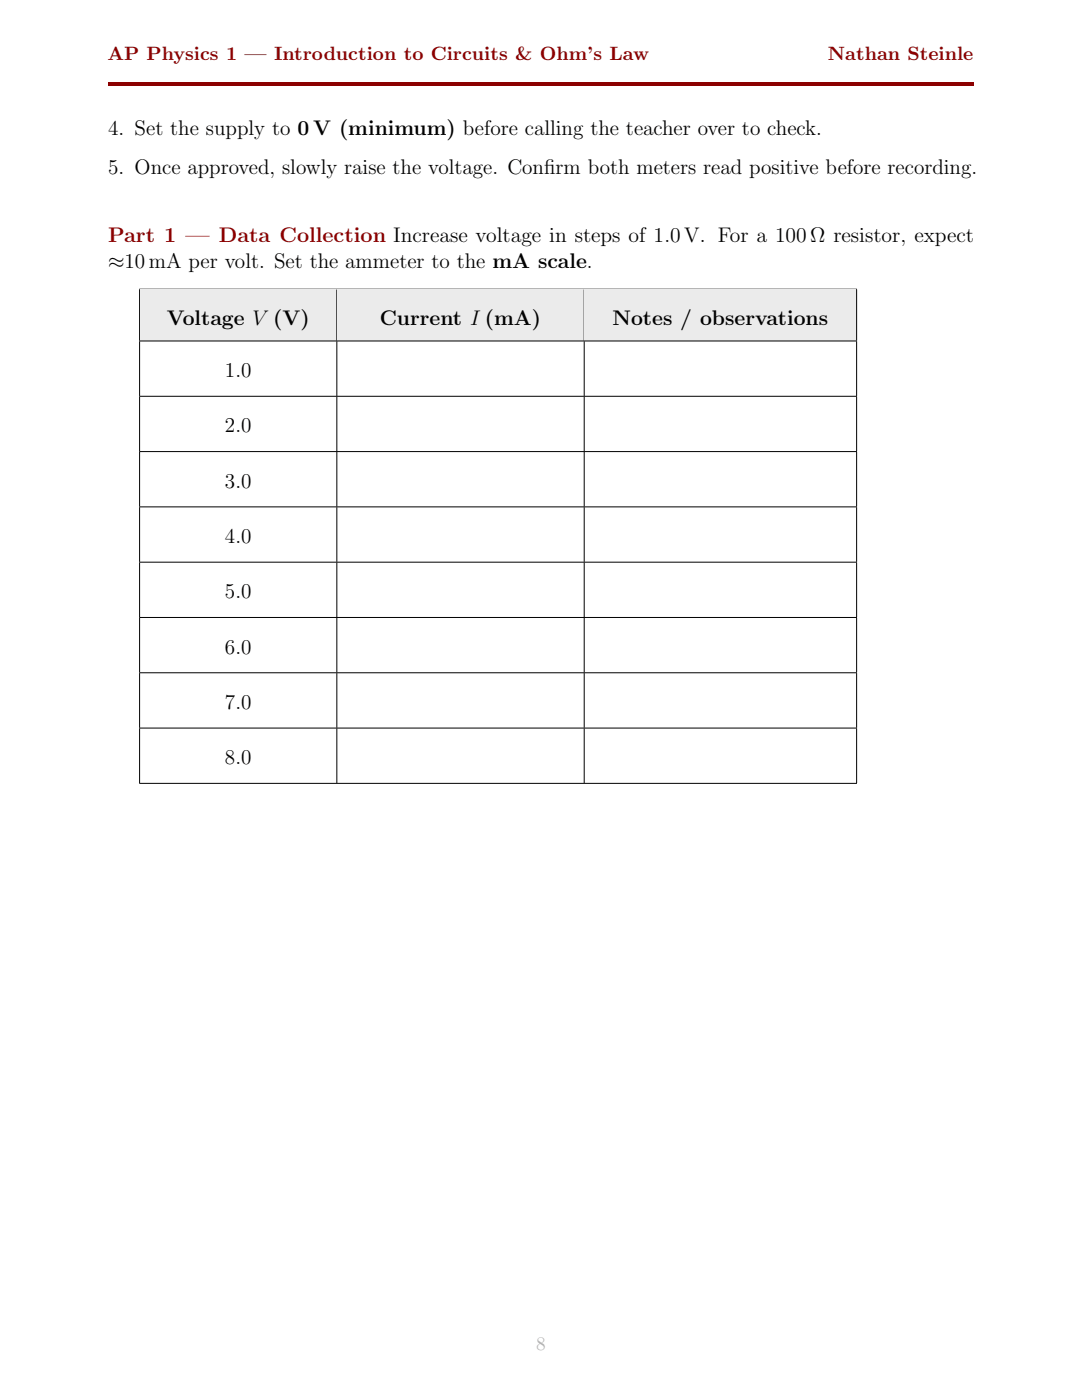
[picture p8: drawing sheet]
<svg xmlns="http://www.w3.org/2000/svg" width="216mm" height="279mm" viewBox="0 0 216 279" stroke-linecap="round" stroke-linejoin="round" font-family="sans-serif">
<defs><g id="words">
<g font-size="4.2">
<text x="21.6" y="26.9">4. Set the supply to 0 V (minimum) before calling the teacher over to check.</text>
<text x="21.6" y="34.8">5. Once approved, slowly raise the voltage. Conf</text>
<text x="108.6" y="34.8">irm both meters read positive before recording.</text>
<text x="21.6" y="53.5">≈10mA per volt. Set the ammeter to the mA scale.</text>
<text x="33.3" y="64.9">Voltage V (V)</text>
<text x="75.8" y="64.9">Current I (mA)</text>
<text x="122.2" y="64.9">Notes / observations</text>
<text x="44.9" y="75.3">1.0</text>
<text x="44.9" y="86.3">2.0</text>
<text x="44.9" y="97.3">3.0</text>
<text x="44.9" y="108.4">4.0</text>
<text x="44.9" y="119.4">5.0</text>
<text x="44.9" y="130.4">6.0</text>
<text x="44.9" y="141.5">7.0</text>
<text x="44.9" y="152.5">8.0</text>
</g>
<text font-size="4.2" fill="#8b0000" x="21.6" y="48.4">Part 1 — Data Collection Increase voltage in steps of 1.0V. For a 100Ω resistor, expect</text>
<g font-size="3.8" fill="#8b0000">
<text x="21.4" y="11.9">AP Physics 1 — Introduction to Circuits &amp; Ohm’s Law</text>
<text x="165.2" y="11.9">Nathan Steinle</text>
</g>
<text font-size="3.8" fill="#b4b4b4" x="107" y="269.4">8</text>
</g></defs>
<path d="M21.6 16.3h172.7v.7h-172.7z" fill="#8b0000"/>
<path d="M27.8 57.7h143.2M27.9 57.8v10.2" fill="none" stroke="#000" stroke-width=".2"/>
<path d="M27.9 57.8h39.2v10.2h-39.2z" fill="#ebebeb"/>
<path d="M67.2 57.8v10.2" fill="none" stroke="#000" stroke-width=".2"/>
<path d="M67.3 57.8h49.2v10.2h-49.2z" fill="#ebebeb"/>
<path d="M116.6 57.8v10.2" fill="none" stroke="#000" stroke-width=".2"/>
<path d="M116.6 57.8h54.3v10.2h-54.3z" fill="#ebebeb"/>
<g fill="none" stroke="#000" stroke-width=".2">
<path d="M170.9 57.8v10.2M27.8 68.1h143.2M27.8 79.1h143.2M27.9 68.1v10.9M27.9 79.2v10.9M67.2 68.1v10.9M67.2 79.2v10.9M116.6 68.1v10.9M116.6 79.2v10.9M170.9 68.1v10.9M170.9 79.2v10.9M27.8 90.1h143.2"/>
<path d="M27.9 90.2v10.9M67.2 90.2v10.9M116.6 90.2v10.9M170.9 90.2v10.9M27.8 101.2h143.2M27.8 112.2h143.2M27.9 101.2v10.9M27.9 112.3v10.9M67.2 101.2v10.9M67.2 112.3v10.9M116.6 101.2v10.9M116.6 112.3v10.9"/>
<path d="M170.9 101.2v10.9M170.9 112.3v10.9M27.8 123.2h143.2M27.8 134.3h143.2M27.9 123.3v10.9M27.9 134.3v10.9M67.2 123.3v10.9M67.2 134.3v10.9M116.6 123.3v10.9M116.6 134.3v10.9M170.9 123.3v10.9M170.9 134.3v10.9"/>
<path d="M27.8 145.3h143.2M27.8 156.3h143.2M27.9 145.4v10.9M67.2 145.4v10.9M116.6 145.4v10.9M170.9 145.4v10.9"/>
</g>
<use href="#words"/>
</svg>
